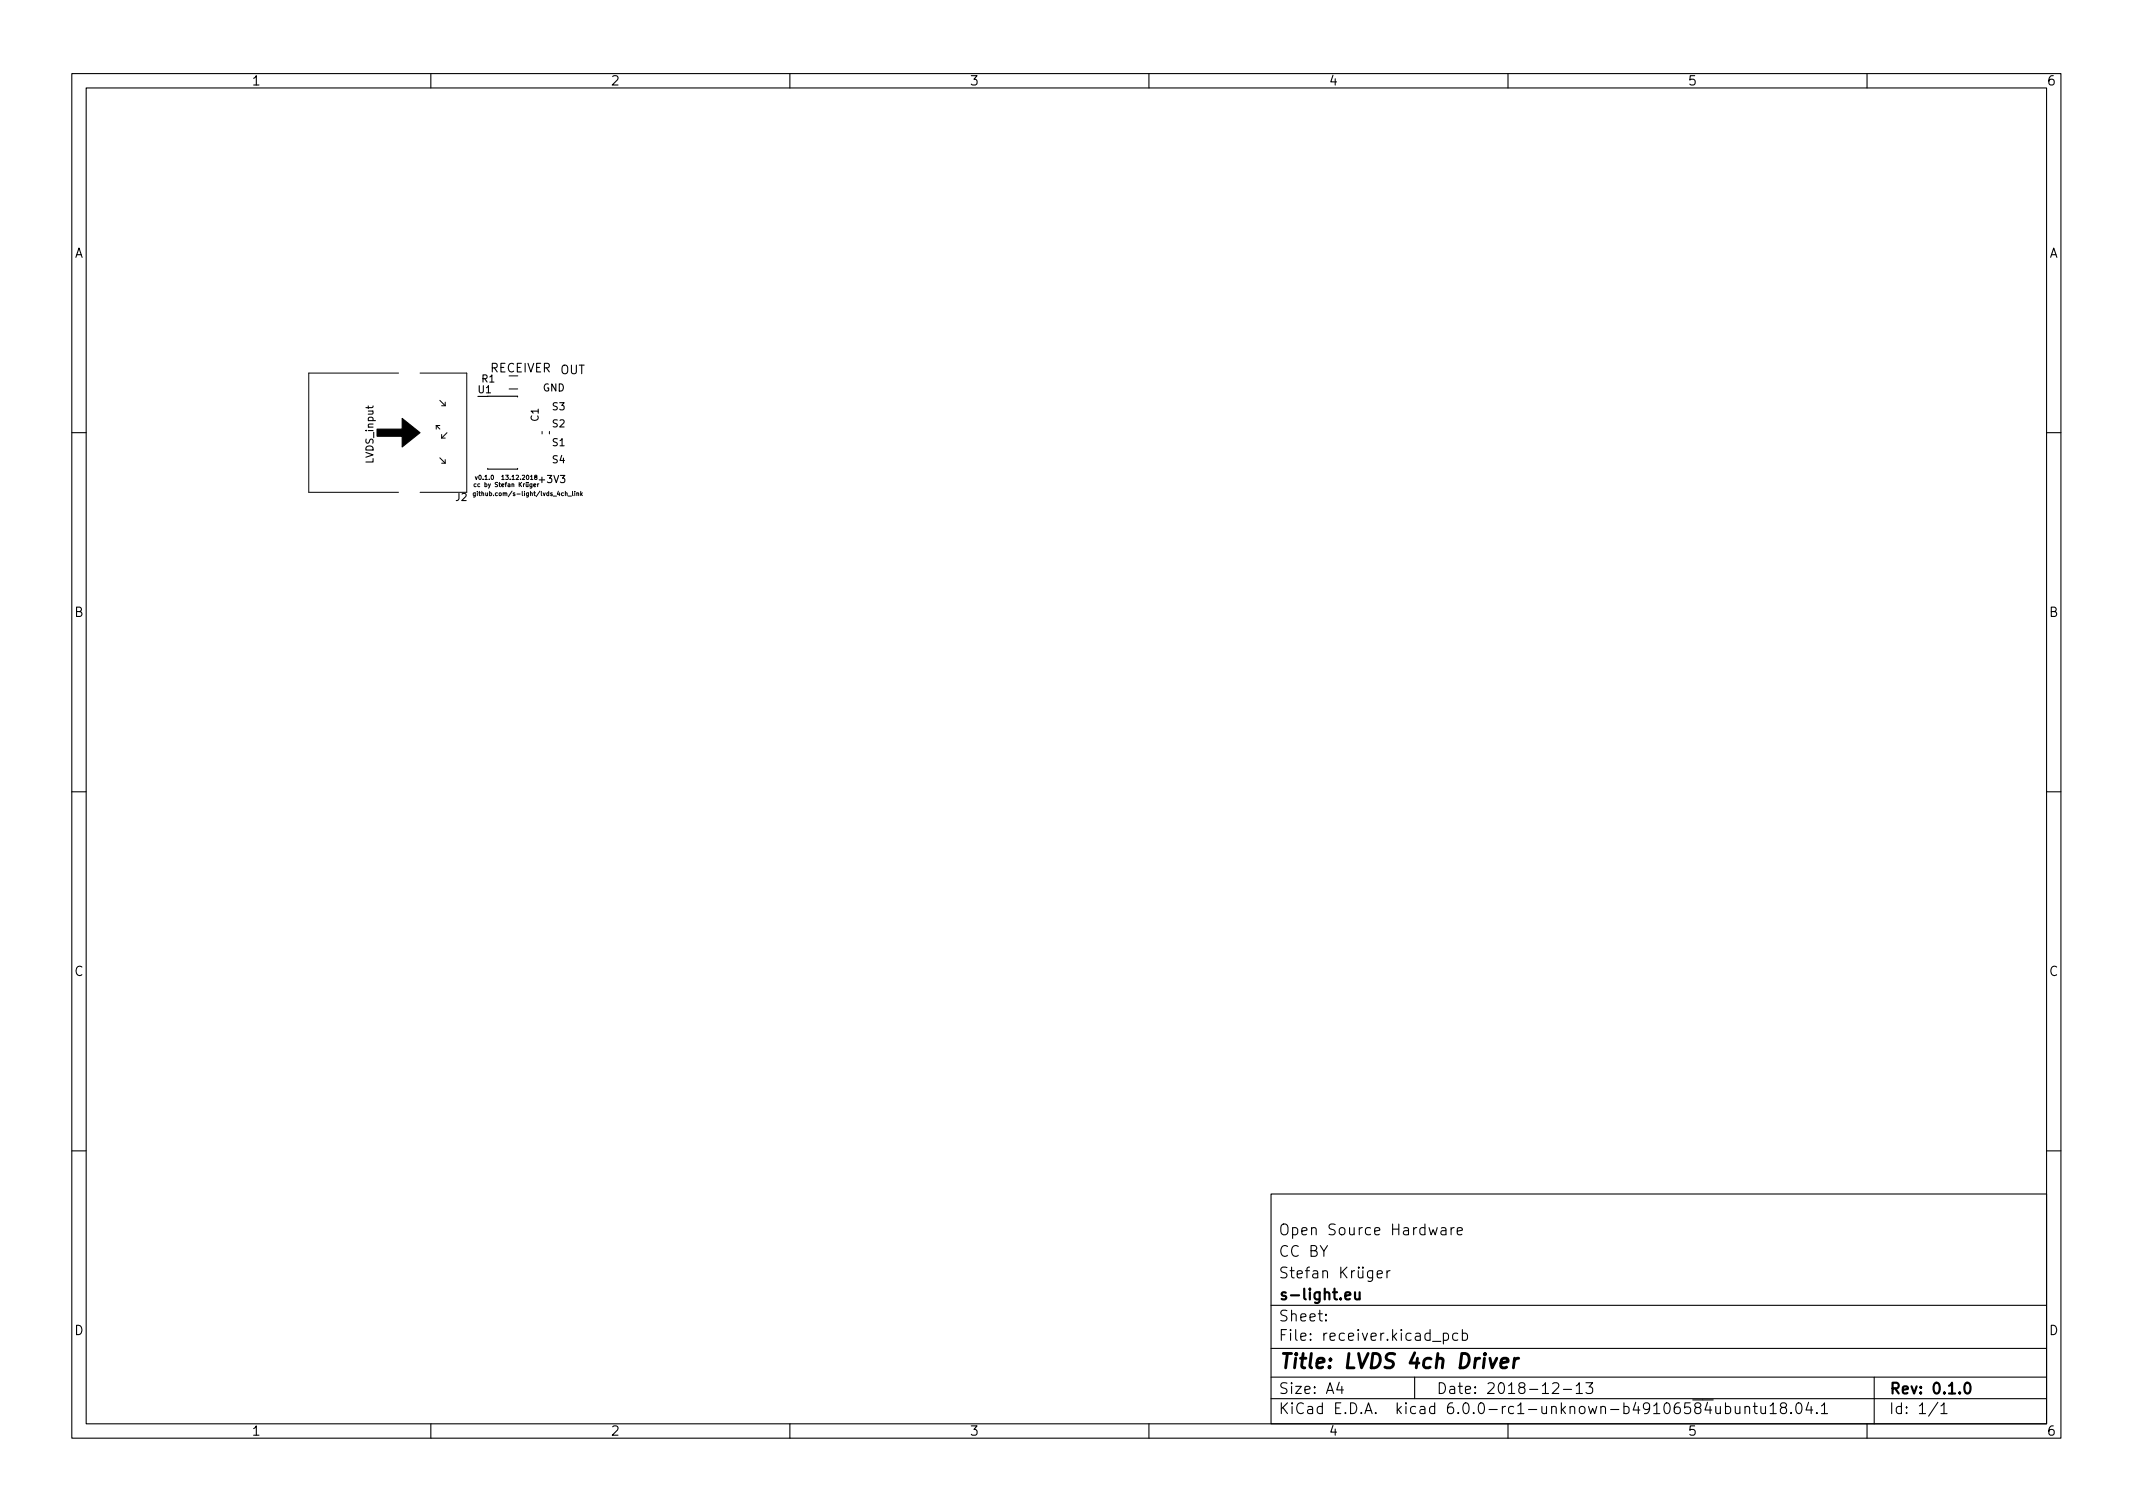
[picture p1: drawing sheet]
<svg xmlns="http://www.w3.org/2000/svg" width="297mm" height="210mm" viewBox="0 0 297 210" stroke-linecap="round" stroke-linejoin="round" font-family="sans-serif">
<defs><g id="words">
<text font-size="2.8" x="178" y="190.6">Title: LVDS 4ch Driver</text>
<g font-size="2.1">
<text x="178" y="172">Open Source Hardware</text>
<text x="178" y="178">Stefan Krüger</text>
<text x="178" y="175">CC BY</text>
<text x="178" y="184">Sheet:</text>
<text x="178" y="181">s-light.eu</text>
<text x="178" y="186.7">File: receiver.kicad_pcb</text>
<text x="178" y="196.9">KiCad E.D.A. kicad 6.0.0-rc1-unknown-b49106584ubuntu18.04.1</text>
<text x="178" y="194.1">Size: A4</text>
<text x="200" y="194.1">Date: 2018-12-13</text>
<text x="263" y="194.1">Rev: 0.1.0</text>
<text x="263" y="196.9">Id: 1/1</text>
</g>
<g font-size="1.8">
<text x="35" y="11.9">1</text>
<text x="85" y="11.9">2</text>
<text x="135" y="11.9">3</text>
<text x="185" y="11.9">4</text>
<text x="235" y="11.9">5</text>
<text x="285" y="11.9">6</text>
<text x="10.3" y="35.9">A</text>
<text x="285.3" y="35.9">A</text>
<text x="10.3" y="85.9">B</text>
<text x="285.3" y="85.9">B</text>
<text x="10.3" y="135.9">C</text>
<text x="285.3" y="135.9">C</text>
<text x="10.3" y="185.9">D</text>
<text x="285.3" y="185.9">D</text>
<text x="35" y="199.9">1</text>
<text x="85" y="199.9">2</text>
<text x="135" y="199.9">3</text>
<text x="185" y="199.9">4</text>
<text x="235" y="199.9">5</text>
<text x="285" y="199.9">6</text>
</g>
<g font-size="1.7">
<text x="68.2" y="51.8">RECEIVER</text>
<text x="78" y="52.1">OUT</text>
</g>
<g font-size="1.4">
<text x="67.1" y="53.2">R1</text>
<text x="66.6" y="54.7">U1</text>
<text x="75" y="58.6" transform="rotate(-90 75 58.6)">C1</text>
<text x="75.5" y="54.5">GND</text>
<text x="76.7" y="57.1">S3</text>
<text x="76.7" y="59.5">S2</text>
<text x="52" y="64.4" transform="rotate(-90 52 64.4)">LVDS_input</text>
<text x="76.7" y="62.1">S1</text>
<text x="76.7" y="64.5">S4</text>
<text x="63.5" y="69.7">J2</text>
<text x="74.7" y="67.2">+3V3</text>
</g>
<g font-size=".8">
<text x="66.6" y="67.8">cc by Stefan Krüger</text>
<text x="67" y="66.8">v0.1.0 13.12.2018</text>
<text x="67" y="69">github.com/s-light/lvds_4ch_link</text>
</g>
</g></defs>
<g fill="none" stroke="#000" stroke-width=".15">
<path d="M10 10.2h277v190.1h-277zM12 12.2h273v186.1h-273zM60 10.2v2M110 10.2v2M160 10.2v2M210 10.2v2M260 10.2v2M67.9 55.2h4.2v.1M10 60.2h2M67.9 65.2v.1h4.2v-.1M78 66.2h.7l-.4 .4 .3 .1v.4l-.1 .1-.5-.1M285 60.2h2"/>
<path d="M10 110.2h2M285 110.2h2M10 160.2h2M177 166.3h108v32h-108zM191.8 177.4l.7-.1-.1-.3-.4-.1-.2 .2 .1 .8h.1h.4M193.1 176.9v1M193.6 176.9l-.3 .1-.2 .2M200.7 171l.2-.1 .4 .1 .1 .9M201.4 171.3l-.5 .1a.29 .29 0 0 0-.3 .2 .29 .29 0 0 0 .3 .3h.5M202.1 170.9v1M202.5 170.9l-.3 .1-.1 .2M202.9 171.4l.7-.1v-.3l-.5-.1-.2 .2 .1 .8h.1h.5"/>
<path d="M285 160.2h2M60 198.3v2M110 198.3v2M160 198.3v2M177 194.8h108M177 191.8h108M177 187.8h108M177 181.8h108M184.6 183.8l.1 .1h-.1v-.1v.1M184.6 183l.1 .1h-.1v-.1v.1M186.5 192.5l-.4 1h1M186.9 193v1"/>
<path d="M197 191.8v3M199.5 186.8h1.1M201 185.7l.4-.1 .3 .3v.4l-.1 .3h-.2h-.4M201 185.6v1.5M203 185.7l-.4-.1-.3 .3v.4l.1 .3h.2h.4M203.6 185.7l.5-.1 .3 .3v.4l-.2 .3h-.1h-.5M203.6 185.1v1.5M210 198.3v2M216.2 192.7l.2-.2 .5 .1a.41 .41 0 0 1 .1 .6l-.9 .8h1M217.7 193.5h1.2M219.5 193l.4-.5v1.5M219.5 194h.9"/>
<path d="M220.9 192.5h.9l-.5 .6a.41 .41 0 0 1 .5 .3v.3l-.2 .3h-.5l-.2-.1M238.9 195.8l.1 1a.41 .41 0 0 0 .6-.1M239.6 195.8v1M240.3 195.9l.4-.1 .3 .3v.4l-.1 .3h-.2h-.4M240.3 195.3v1.5M241.6 195.8l.1 1a.41 .41 0 0 0 .6-.1M242.3 195.8v1M243 196a.37 .37 0 0 1 .6 0v.8M243 195.8v1M244.1 195.8h.6M244.4 195.3v1.3v.2h.3M245.2 195.8l.1 1a.41 .41 0 0 0 .6-.1"/>
<path d="M245.9 195.8v1M246.5 195.8l.4-.5v1.5M246.5 196.8h.9M248.2 196l-.3-.3 .1-.2 .2-.2 .4 .1a.31 .31 0 0 1 .2 .3 .31 .31 0 0 1-.3 .3h-.3l-.3 .3v.2l.3 .3h.4l.2-.3-.1-.4-.2-.1M249.4 196.7l.1 .1h-.1v-.1v.1M250.2 195.5a.36 .36 0 0 1 .4-.2 .36 .36 0 0 1 .3 .3 .77 .77 0 0 1-.5 1.2 .91 .91 0 0 1-.2-1.3zM251.9 195.3l-.4 1h.9M252.2 195.8v1M253 196.7l.1 .1h-.1h-.1l.1-.1v.1M253.6 195.8l.5-.5v1.5M253.6 196.8h.9M260 198.3v2"/>
<path d="M261 191.8v6.5M269.9 195.3l-1.3 1.9M270.3 195.8l.4-.5v1.5M270.3 196.8h.8"/>
</g>
<path d="M188.7 179.9l.1 1a.41 .41 0 0 0 .5-.1M189.3 179.9v1M187.3 180.4l.8-.1-.1-.3-.4-.1-.3 .2 .1 .8h.2h.4M273.8 192.6a.36 .36 0 0 1 .5 .2 .77 .77 0 0 1-.4 1.2 1 1 0 0 1-.1-1.4z" fill="none" stroke="#000" stroke-width=".3"/>
<path d="M209 189.8l1-.2v-.4l-.2-.1-.6 .1-.1 .2-.1 .8v.2l.2 .1 .6-.1M210.9 189.1l-.1 1.4M211.5 189.1a.59 .59 0 0 0-.6 .4" fill="none" stroke="#000" stroke-width=".4"/>
<g fill="none" stroke="#000" stroke-width=".14">
<path d="M55.5 51.9h-12.5v16.6h12.5M58.5 51.9h6.5v16.6h-6.5M60.7 59.2v.5M60.7 59.2h.6M60.7 59.2l.6 .5M61.3 55.7l.7 .8M61.5 56.5h.5M62 56v.5M70.9 54.2h1.2M61.3 63.7l.7 .8M61.5 64.5h.5M61.5 60.5v.5"/>
<path d="M61.5 61h.5M62 64v.5M62.3 60.2l-.8 .8M66.2 66.4l.1 .4 .2-.4M66.2 68.6v.5l-.1 .1h-.2M66.2 68.6h-.2l-.1 .1 .1 .3h.2M66.3 67.4h-.2l-.1 .1 .1 .2h.2M66.5 68.4v.1M66.5 68.6v.4M66.7 68.6h.2M66.7 66.2h.1a.29 .29 0 0 1 .2 .3 .29 .29 0 0 1-.2 .2l-.1-.2zM66.8 68.4v.5l.1 .1"/>
<path d="M74.9 67.4v.4M75.5 60.1v.3M76.5 60.1v.3M80.3 68.7l.3-.1v.4M80.3 68.6v.4M80.9 68.4v.6M80.9 68.8l.2 .2M81.1 68.6l-.2 .2"/>
</g>
<path d="M52.5 59.7h3.5v-1.5l2.5 2-2.5 2v-1.5h-3.5z" fill="#000" stroke="#000" stroke-width=".14"/>
<use href="#words"/>
</svg>
